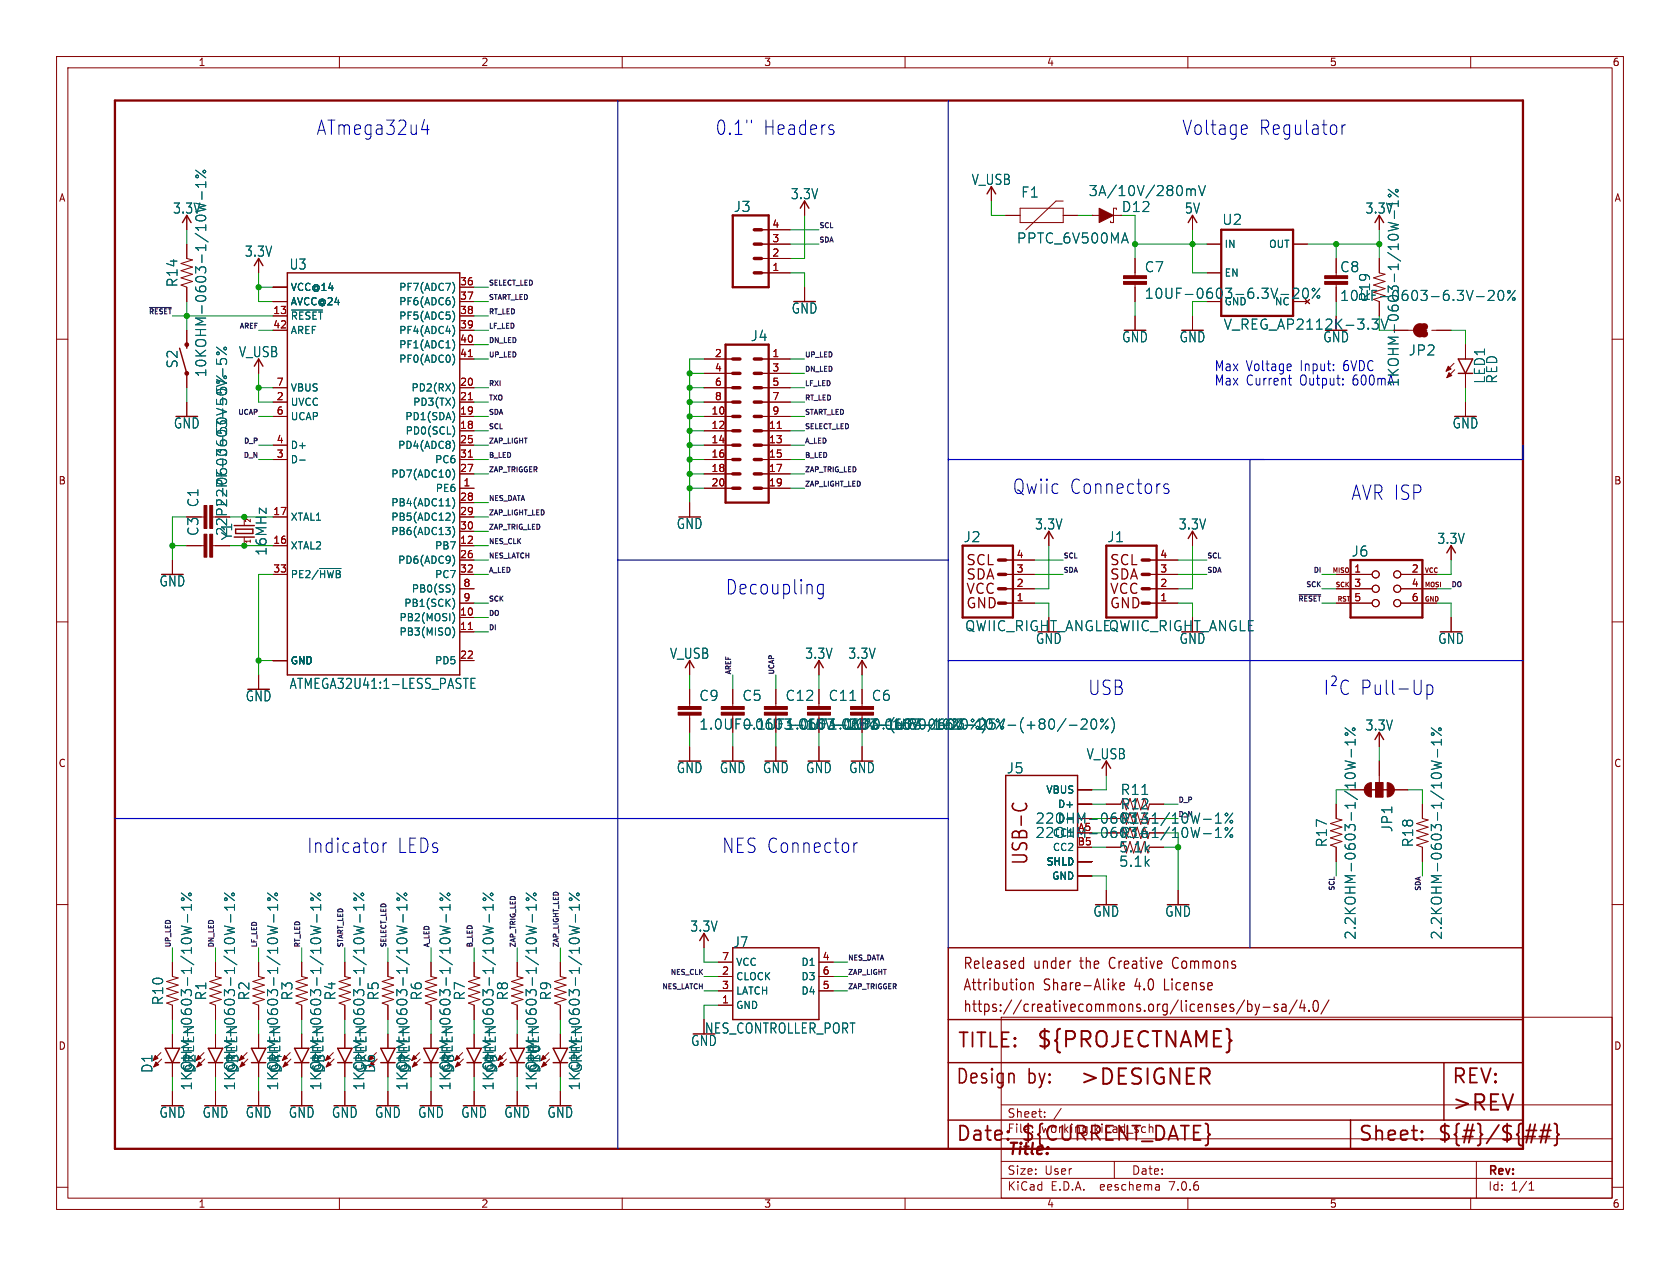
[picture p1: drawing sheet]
<svg xmlns="http://www.w3.org/2000/svg" width="297mm" height="224mm" viewBox="0 0 297 224" stroke-linecap="round" stroke-linejoin="round" font-family="sans-serif">
<defs><g id="words">
<g font-size="3.8" fill="#840000">
<text x="183.1" y="185.7">${PROJECTNAME}</text>
<text x="190.8" y="192.3">&gt;DESIGNER</text>
<text x="256.5" y="196.9">&gt;REV</text>
</g>
<g font-size="3.5" fill="#0000c2">
<text x="55.9" y="24.1">ATmega32u4</text>
<text x="126.5" y="24.1">0.1&quot;</text>
<text x="134.9" y="24.1">Headers</text>
<text x="209" y="24.1">Voltage</text>
<text x="222.6" y="24.1">Regulator</text>
<text x="179" y="87.6">Qwiic</text>
<text x="189.1" y="87.6">Connectors</text>
<text x="238.8" y="88.7">AVR ISP</text>
<text x="128.3" y="105.4">Decoupling</text>
<text x="192.3" y="123.2">USB</text>
<text x="240.5" y="123.2">Pull-Up</text>
<text x="54.3" y="151.1">Indicator</text>
<text x="70.2" y="151.1">LEDs</text>
<text x="127.6" y="151.1">NES Connector</text>
</g>
<g font-size="3.5" fill="#840000">
<text x="182" y="153.2" transform="rotate(-90 182 153.2)">USB-C</text>
<text x="169.2" y="185.7">TITLE:</text>
<text x="168.9" y="192.1">Design</text>
<text x="181.6" y="192.1">by:</text>
<text x="256.5" y="192.1">REV:</text>
<text x="168.9" y="202.2">Date:</text>
<text x="180.3" y="202.2">${CURRENT_DATE}</text>
<text x="240" y="202.2">Sheet:</text>
<text x="254" y="202.2">${#}/${##}</text>
</g>
<text font-size="2.8" fill="#840000" x="178" y="204.8">Title:</text>
<g font-size="2.7" fill="#840000">
<text x="170.2" y="171.7">Released</text>
<text x="182.7" y="171.7">under</text>
<text x="191.1" y="171.7">the</text>
<text x="196.5" y="171.7">Creative</text>
<text x="208" y="171.7">Commons</text>
<text x="170.2" y="175.5">Attribution</text>
<text x="170.2" y="179.3">https://creativecommons.org/licenses/by-sa/4.0/</text>
<text x="184.5" y="175.5">Share-Alike</text>
<text x="200.8" y="175.5">4.0</text>
<text x="206.2" y="175.5">License</text>
</g>
<g font-size="2.5" fill="#006464">
<text x="139.7" y="35.5">3.3V</text>
<text x="171.7" y="32.9">V_USB</text>
<text x="180.4" y="35.2">F1</text>
<text x="192.4" y="34.9">3A/10V/280mV</text>
<text x="30.5" y="38">3.3V</text>
<text x="129.6" y="37.7">J3</text>
<text x="209.4" y="38">5V</text>
<text x="216" y="40">U2</text>
<text x="241.3" y="38">3.3V</text>
<text x="43.2" y="45.6">3.3V</text>
<text x="51.1" y="47.9">U3</text>
<text x="179.7" y="43.3">PPTC_6V500MA</text>
<text x="31.6" y="50.9" transform="rotate(-90 31.6 50.9)">R14</text>
<text x="202.3" y="48.4">C7</text>
<text x="242.4" y="53.4" transform="rotate(-90 242.4 53.4)">R19</text>
<text x="139.9" y="55.7">GND</text>
<text x="216.3" y="58.5">V_REG_AP2112K-3.3V</text>
<text x="31.6" y="65.2" transform="rotate(-90 31.6 65.2)">S2</text>
<text x="42.2" y="63.4">V_USB</text>
<text x="132.6" y="60.6">J4</text>
<text x="198.3" y="60.8">GND</text>
<text x="208.4" y="60.8">GND</text>
<text x="233.8" y="60.8">GND</text>
<text x="249" y="63.1">JP2</text>
<text x="36.7" y="66.8" transform="rotate(-90 36.7 66.8)">10KOHM-0603-1/10W-1%</text>
<text x="239.3" y="68.3">600mA</text>
<text x="247.5" y="68.5" transform="rotate(-90 247.5 68.5)">1KOHM-0603-1/10W-1%</text>
<text x="262.7" y="68" transform="rotate(-90 262.7 68)">LED1</text>
<text x="264.9" y="68" transform="rotate(-90 264.9 68)">RED</text>
<text x="30.6" y="76">GND</text>
<text x="256.7" y="76">GND</text>
<text x="35.3" y="89.8" transform="rotate(-90 35.3 89.8)">C1</text>
<text x="41.3" y="95.6" transform="rotate(-90 41.3 95.6)">Y1</text>
<text x="119.5" y="93.8">GND</text>
<text x="182.9" y="93.9">3.3V</text>
<text x="208.3" y="93.9">3.3V</text>
<text x="47.3" y="98.4" transform="rotate(-90 47.3 98.4)">16MHz</text>
<text x="170.3" y="96.1">J2</text>
<text x="195.7" y="96.1">J1</text>
<text x="238.9" y="98.7">J6</text>
<text x="254" y="96.4">3.3V</text>
<text x="28.1" y="103.9">GND</text>
<text x="170.5" y="111.9">QWIIC_RIGHT_ANGLEQWIIC_RIGHT_ANGLE</text>
<text x="118.4" y="116.7">V_USB</text>
<text x="142.3" y="116.7">3.3V</text>
<text x="149.9" y="116.7">3.3V</text>
<text x="183" y="114.1">GND</text>
<text x="208.4" y="114.1">GND</text>
<text x="254.2" y="114.1">GND</text>
<text x="43.3" y="124.3">GND</text>
<text x="51.1" y="122.1">ATMEGA32U41:1-LESS_PASTE</text>
<text x="123.5" y="124.2">C9</text>
<text x="131.2" y="124.2">C5</text>
<text x="138.8" y="124.2">C12</text>
<text x="146.4" y="124.2">C11</text>
<text x="154" y="124.2">C6</text>
<text x="154" y="129.3">0.1UF-0603-25V-(+80/-20%)</text>
<text x="241.3" y="129.4">3.3V</text>
<text x="119.5" y="137">GND</text>
<text x="127.2" y="137">GND</text>
<text x="134.8" y="137">GND</text>
<text x="142.4" y="137">GND</text>
<text x="150" y="137">GND</text>
<text x="177.9" y="137">J5</text>
<text x="192" y="134.5">V_USB</text>
<text x="198" y="143.4">R12</text>
<text x="198" y="140.8">R11</text>
<text x="183" y="148.4">22OHM-0603-1/10W-1%</text>
<text x="183" y="145.9">22OHM-0603-1/10W-1%</text>
<text x="198" y="148.4">R16</text>
<text x="198" y="145.9">R13</text>
<text x="234.8" y="150" transform="rotate(-90 234.8 150)">R17</text>
<text x="246.4" y="147.3" transform="rotate(-90 246.4 147.3)">JP1</text>
<text x="250" y="150" transform="rotate(-90 250 150)">R18</text>
<text x="197.8" y="153.5">5.1k</text>
<text x="197.8" y="151">5.1k</text>
<text x="121.9" y="165">3.3V</text>
<text x="129.6" y="167.8">J7</text>
<text x="193.2" y="162.4">GND</text>
<text x="205.9" y="162.4">GND</text>
<text x="239.9" y="166.3" transform="rotate(-90 239.9 166.3)">2.2KOHM-0603-1/10W-1%</text>
<text x="255.1" y="166.3" transform="rotate(-90 255.1 166.3)">2.2KOHM-0603-1/10W-1%</text>
<text x="29.1" y="177.9" transform="rotate(-90 29.1 177.9)">R10</text>
<text x="36.7" y="177" transform="rotate(-90 36.7 177)">R1</text>
<text x="44.3" y="177" transform="rotate(-90 44.3 177)">R2</text>
<text x="51.9" y="177" transform="rotate(-90 51.9 177)">R3</text>
<text x="59.5" y="177" transform="rotate(-90 59.5 177)">R4</text>
<text x="67.2" y="177" transform="rotate(-90 67.2 177)">R5</text>
<text x="74.8" y="177" transform="rotate(-90 74.8 177)">R6</text>
<text x="82.4" y="177" transform="rotate(-90 82.4 177)">R7</text>
<text x="90" y="177" transform="rotate(-90 90 177)">R8</text>
<text x="97.6" y="177" transform="rotate(-90 97.6 177)">R9</text>
<text x="122.1" y="185.2">GND</text>
<text x="124.5" y="183">NES_CONTROLLER_PORT</text>
<text x="27.2" y="189.9" transform="rotate(-90 27.2 189.9)">D1</text>
<text x="34.5" y="189.9" transform="rotate(-90 34.5 189.9)">GREEN</text>
<text x="34.8" y="189.9" transform="rotate(-90 34.8 189.9)">D2</text>
<text x="42.1" y="189.9" transform="rotate(-90 42.1 189.9)">GREEN</text>
<text x="42.4" y="189.9" transform="rotate(-90 42.4 189.9)">D3</text>
<text x="49.8" y="189.9" transform="rotate(-90 49.8 189.9)">GREEN</text>
<text x="50" y="189.9" transform="rotate(-90 50 189.9)">D4</text>
<text x="57.4" y="189.9" transform="rotate(-90 57.4 189.9)">GREEN</text>
<text x="57.6" y="189.9" transform="rotate(-90 57.6 189.9)">D5</text>
<text x="65" y="189.9" transform="rotate(-90 65 189.9)">GREEN</text>
<text x="66.5" y="189.9" transform="rotate(-90 66.5 189.9)">D6</text>
<text x="72.6" y="189.9" transform="rotate(-90 72.6 189.9)">GREEN</text>
<text x="72.9" y="189.9" transform="rotate(-90 72.9 189.9)">D7</text>
<text x="80.2" y="189.9" transform="rotate(-90 80.2 189.9)">GREEN</text>
<text x="80.5" y="189.9" transform="rotate(-90 80.5 189.9)">D8</text>
<text x="87.9" y="189.9" transform="rotate(-90 87.9 189.9)">GREEN</text>
<text x="88.1" y="189.9" transform="rotate(-90 88.1 189.9)">D9</text>
<text x="95.5" y="189.9" transform="rotate(-90 95.5 189.9)">GREEN</text>
<text x="95.7" y="189.9" transform="rotate(-90 95.7 189.9)">D10</text>
<text x="103.1" y="189.9" transform="rotate(-90 103.1 189.9)">GREEN</text>
<text x="28.1" y="197.9">GND</text>
<text x="34.1" y="193" transform="rotate(-90 34.1 193)">1KOHM-0603-1/10W-1%</text>
<text x="35.7" y="197.9">GND</text>
<text x="41.8" y="193" transform="rotate(-90 41.8 193)">1KOHM-0603-1/10W-1%</text>
<text x="43.3" y="197.9">GND</text>
<text x="49.4" y="193" transform="rotate(-90 49.4 193)">1KOHM-0603-1/10W-1%</text>
<text x="51" y="197.9">GND</text>
<text x="57" y="193" transform="rotate(-90 57 193)">1KOHM-0603-1/10W-1%</text>
<text x="58.6" y="197.9">GND</text>
<text x="64.6" y="193" transform="rotate(-90 64.6 193)">1KOHM-0603-1/10W-1%</text>
<text x="66.2" y="197.9">GND</text>
<text x="72.2" y="193" transform="rotate(-90 72.2 193)">1KOHM-0603-1/10W-1%</text>
<text x="73.8" y="197.9">GND</text>
<text x="79.9" y="193" transform="rotate(-90 79.9 193)">1KOHM-0603-1/10W-1%</text>
<text x="81.4" y="197.9">GND</text>
<text x="87.5" y="193" transform="rotate(-90 87.5 193)">1KOHM-0603-1/10W-1%</text>
<text x="89.1" y="197.9">GND</text>
<text x="95.1" y="193" transform="rotate(-90 95.1 193)">1KOHM-0603-1/10W-1%</text>
<text x="96.7" y="197.9">GND</text>
<text x="102.7" y="193" transform="rotate(-90 102.7 193)">1KOHM-0603-1/10W-1%</text>
</g>
<g font-size="2.5" fill="#840000">
<text x="198.2" y="37.7">D12</text>
<text x="202.3" y="53.1">10UF-0603-6.3V-20%</text>
<text x="236.8" y="48.4">C8</text>
<text x="236.8" y="53.4">10UF-0603-6.3V-20%</text>
<text x="35.3" y="94.9" transform="rotate(-90 35.3 94.9)">C3</text>
<text x="40.4" y="94.9" transform="rotate(-90 40.4 94.9)">22PF-0603-50V-5%</text>
<text x="170.7" y="100.3">SCL</text>
<text x="196.1" y="100.3">SCL</text>
<text x="170.7" y="107.9">GND</text>
<text x="170.7" y="102.8">SDA</text>
<text x="170.7" y="105.4">VCC</text>
<text x="196.1" y="107.9">GND</text>
<text x="196.1" y="102.8">SDA</text>
<text x="196.1" y="105.4">VCC</text>
<text x="123.5" y="129.3">1.0UF-0603-16V-10%</text>
<text x="146.4" y="129.3">1.0UF-0603-16V-10%</text>
</g>
<g font-size="2.5" fill="#0000c2">
<text x="214.6" y="65.8">Max Voltage</text>
<text x="229.9" y="65.8">Input:</text>
<text x="237.6" y="65.8">6VDC</text>
<text x="214.6" y="68.3">Max Current</text>
<text x="229.8" y="68.3">Output:</text>
</g>
<g font-size="2.1" fill="#840000">
<text x="178" y="197.9">Sheet:</text>
<text x="178" y="200.6">File:</text>
<text x="184.1" y="200.6">working.kicad_sch</text>
<text x="178" y="208">Size:</text>
<text x="184.7" y="208">User</text>
<text x="200" y="208">Date:</text>
<text x="263" y="208.2">Rev:</text>
<text x="178" y="210.8">KiCad</text>
<text x="185.7" y="210.8">E.D.A.</text>
<text x="194.6" y="210.8">eeschema</text>
<text x="207" y="210.8">7.0.6</text>
<text x="263" y="210.8">Id:</text>
<text x="267.1" y="210.8">1/1</text>
</g>
<g font-size="1.8" fill="#840000">
<text x="35" y="11.9">1</text>
<text x="85" y="11.9">2</text>
<text x="135" y="11.9">3</text>
<text x="185" y="11.9">4</text>
<text x="235" y="11.9">5</text>
<text x="285" y="11.9">6</text>
<text x="10.3" y="35.9">A</text>
<text x="285.3" y="35.9">A</text>
<text x="10.3" y="85.9">B</text>
<text x="285.3" y="85.9">B</text>
<text x="10.3" y="135.9">C</text>
<text x="285.3" y="135.9">C</text>
<text x="10.3" y="185.9">D</text>
<text x="285.3" y="185.9">D</text>
<text x="35" y="213.8">1</text>
<text x="85" y="213.8">2</text>
<text x="135" y="213.8">3</text>
<text x="185" y="213.8">4</text>
<text x="235" y="213.8">5</text>
<text x="285" y="213.8">6</text>
</g>
<g font-size="1.8" fill="#a90000">
<text x="136.5" y="40.4">4</text>
<text x="136.5" y="45.5">2</text>
<text x="136.5" y="42.9">3</text>
<text x="81.2" y="50.5">36</text>
<text x="81.2" y="53.1">37</text>
<text x="136.5" y="48">1</text>
<text x="48.2" y="55.6">13</text>
<text x="48.2" y="58.2">42</text>
<text x="81.2" y="55.6">38</text>
<text x="81.2" y="58.2">39</text>
<text x="81.2" y="60.7">40</text>
<text x="81.2" y="63.2">41</text>
<text x="126.3" y="63.2">2</text>
<text x="126.3" y="65.8">4</text>
<text x="136.5" y="63.2">1</text>
<text x="136.5" y="65.8">3</text>
<text x="48.8" y="70.9">2</text>
<text x="48.8" y="68.3">7</text>
<text x="81.2" y="68.3">20</text>
<text x="81.2" y="70.9">21</text>
<text x="126.3" y="68.3">6</text>
<text x="126.3" y="70.9">8</text>
<text x="136.5" y="68.3">5</text>
<text x="136.5" y="70.9">7</text>
<text x="48.8" y="73.4">6</text>
<text x="81.2" y="75.9">18</text>
<text x="81.2" y="73.4">19</text>
<text x="125.7" y="73.4">10</text>
<text x="125.7" y="75.9">12</text>
<text x="135.8" y="75.9">11</text>
<text x="136.5" y="73.4">9</text>
<text x="48.8" y="81">3</text>
<text x="48.8" y="78.5">4</text>
<text x="81.2" y="78.5">25</text>
<text x="81.2" y="83.6">27</text>
<text x="81.2" y="81">31</text>
<text x="125.7" y="78.5">14</text>
<text x="125.7" y="81">16</text>
<text x="125.7" y="83.6">18</text>
<text x="135.8" y="78.5">13</text>
<text x="135.8" y="81">15</text>
<text x="135.8" y="83.6">17</text>
<text x="81.2" y="88.6">28</text>
<text x="81.8" y="86.1">1</text>
<text x="125.7" y="86.1">20</text>
<text x="135.8" y="86.1">19</text>
<text x="48.2" y="91.2">17</text>
<text x="81.2" y="91.2">29</text>
<text x="81.2" y="93.7">30</text>
<text x="48.2" y="96.3">16</text>
<text x="48.2" y="101.3">33</text>
<text x="81.2" y="96.3">12</text>
<text x="81.2" y="98.8">26</text>
<text x="81.2" y="101.3">32</text>
<text x="179.6" y="101.3">3</text>
<text x="179.6" y="98.8">4</text>
<text x="205" y="101.3">3</text>
<text x="205" y="98.8">4</text>
<text x="239.3" y="101.3">1</text>
<text x="249.5" y="101.3">2</text>
<text x="81.8" y="103.9">8</text>
<text x="81.8" y="106.4">9</text>
<text x="179.6" y="106.4">1</text>
<text x="179.6" y="103.9">2</text>
<text x="205" y="106.4">1</text>
<text x="205" y="103.9">2</text>
<text x="239.3" y="103.9">3</text>
<text x="239.3" y="106.4">5</text>
<text x="249.5" y="103.9">4</text>
<text x="249.5" y="106.4">6</text>
<text x="81.2" y="109">10</text>
<text x="81.2" y="111.5">11</text>
<text x="81.2" y="116.6">22</text>
<text x="190.4" y="149.6">B5</text>
<text x="190.5" y="147.1">A5</text>
<text x="127.6" y="172.5">2</text>
<text x="127.6" y="169.9">7</text>
<text x="145.3" y="169.9">4</text>
<text x="145.3" y="172.5">6</text>
<text x="127.6" y="177.5">1</text>
<text x="127.6" y="175">3</text>
<text x="145.3" y="175">5</text>
</g>
<g font-size="1.8" fill="#006464">
<text x="216.4" y="44">IN</text>
<text x="224.3" y="44">OUT</text>
<text x="51.3" y="51.7">VCC@14</text>
<text x="70.5" y="51.7">PF7(ADC7)</text>
<text x="216.4" y="49.1">EN</text>
<text x="51.3" y="56.7">~{RESET}</text>
<text x="51.3" y="54.2">AVCC@24</text>
<text x="51.3" y="59.3">AREF</text>
<text x="70.5" y="54.2">PF6(ADC6)</text>
<text x="70.5" y="56.7">PF5(ADC5)</text>
<text x="70.5" y="59.3">PF4(ADC4)</text>
<text x="216.4" y="54.2">GND</text>
<text x="225.3" y="54.2">NC</text>
<text x="70.5" y="61.8">PF1(ADC1)</text>
<text x="70.5" y="64.4">PF0(ADC0)</text>
<text x="51.3" y="72">UVCC</text>
<text x="51.3" y="69.4">VBUS</text>
<text x="72.6" y="69.4">PD2(RX)</text>
<text x="72.9" y="72">PD3(TX)</text>
<text x="51.3" y="74.5">UCAP</text>
<text x="71.6" y="74.5">PD1(SDA)</text>
<text x="71.6" y="77.1">PD0(SCL)</text>
<text x="51.3" y="82.1">D-</text>
<text x="51.3" y="79.6">D+</text>
<text x="70.3" y="79.6">PD4(ADC8)</text>
<text x="76.8" y="82.1">PC6</text>
<text x="69.1" y="84.7">PD7(ADC10)</text>
<text x="69.1" y="89.8">PB4(ADC11)</text>
<text x="76.9" y="87.2">PE6</text>
<text x="51.3" y="92.3">XTAL1</text>
<text x="69.1" y="92.3">PB5(ADC12)</text>
<text x="69.1" y="94.8">PB6(ADC13)</text>
<text x="51.3" y="97.4">XTAL2</text>
<text x="70.3" y="99.9">PD6(ADC9)</text>
<text x="76.8" y="97.4">PB7</text>
<text x="51.3" y="102.5">PE2/~{HWB}</text>
<text x="71.4" y="107.5">PB1(SCK)</text>
<text x="72.7" y="105">PB0(SS)</text>
<text x="76.8" y="102.5">PC7</text>
<text x="70.5" y="110.1">PB2(MOSI)</text>
<text x="70.5" y="112.6">PB3(MISO)</text>
<text x="51.3" y="117.7">GND</text>
<text x="76.8" y="117.7">PD5</text>
<text x="184.9" y="140.6">VBUS</text>
<text x="186.9" y="143.1">D+</text>
<text x="186" y="148.2">CC1</text>
<text x="186.9" y="145.6">D-</text>
<text x="185" y="153.3">SHLD</text>
<text x="185.9" y="155.8">GND</text>
<text x="186" y="150.7">CC2</text>
<text x="130" y="173.6">CLOCK</text>
<text x="130" y="171">VCC</text>
<text x="141.6" y="171">D1</text>
<text x="141.6" y="173.6">D3</text>
<text x="130" y="178.7">GND</text>
<text x="130" y="176.1">LATCH</text>
<text x="141.6" y="176.1">D4</text>
</g>
<g font-size="1.2" fill="#0f0f0f">
<text x="144.8" y="40.4">SCL</text>
<text x="144.8" y="42.9">SDA</text>
<text x="86.4" y="53.1">START_LED</text>
<text x="86.4" y="50.6">SELECT_LED</text>
<text x="26.2" y="55.6">~{RESET}</text>
<text x="42.2" y="58.2">AREF</text>
<text x="86.4" y="58.2">LF_LED</text>
<text x="86.4" y="55.6">RT_LED</text>
<text x="86.4" y="63.3">UP_LED</text>
<text x="86.4" y="60.7">DN_LED</text>
<text x="142.2" y="63.3">UP_LED</text>
<text x="142.2" y="65.8">DN_LED</text>
<text x="86.4" y="68.3">RXI</text>
<text x="86.4" y="70.9">TXO</text>
<text x="142.2" y="70.9">RT_LED</text>
<text x="142.2" y="68.3">LF_LED</text>
<text x="42" y="73.4">UCAP</text>
<text x="86.4" y="76">SCL</text>
<text x="86.4" y="73.4">SDA</text>
<text x="142.2" y="73.4">START_LED</text>
<text x="142.2" y="76">SELECT_LED</text>
<text x="42.9" y="81">D_N</text>
<text x="43" y="78.5">D_P</text>
<text x="86.4" y="81">B_LED</text>
<text x="86.4" y="78.5">ZAP_LIGHT</text>
<text x="86.4" y="83.6">ZAP_TRIGGER</text>
<text x="142.2" y="78.5">A_LED</text>
<text x="142.2" y="81">B_LED</text>
<text x="142.2" y="83.6">ZAP_TRIG_LED</text>
<text x="86.4" y="88.7">NES_DATA</text>
<text x="142.2" y="86.1">ZAP_LIGHT_LED</text>
<text x="86.4" y="91.2">ZAP_LIGHT_LED</text>
<text x="86.4" y="93.7">ZAP_TRIG_LED</text>
<text x="86.4" y="101.4">A_LED</text>
<text x="86.4" y="98.8">NES_LATCH</text>
<text x="86.4" y="96.3">NES_CLK</text>
<text x="188" y="101.4">SDA</text>
<text x="188" y="98.8">SCL</text>
<text x="213.4" y="98.8">SCL</text>
<text x="213.4" y="101.4">SDA</text>
<text x="232.1" y="101.4">DI</text>
<text x="86.4" y="106.4">SCK</text>
<text x="229.4" y="106.4">~{RESET}</text>
<text x="230.8" y="103.9">SCK</text>
<text x="256.5" y="103.9">DO</text>
<text x="86.4" y="111.5">DI</text>
<text x="86.4" y="109">DO</text>
<text x="129.3" y="119.4" transform="rotate(-90 129.3 119.4)">AREF</text>
<text x="136.9" y="119.4" transform="rotate(-90 136.9 119.4)">UCAP</text>
<text x="208.3" y="142">D_P</text>
<text x="236" y="157.7" transform="rotate(-90 236 157.7)">SCL</text>
<text x="251.2" y="157.7" transform="rotate(-90 251.2 157.7)">SDA</text>
<text x="30.2" y="167.6" transform="rotate(-90 30.2 167.6)">UP_LED</text>
<text x="37.9" y="167.6" transform="rotate(-90 37.9 167.6)">DN_LED</text>
<text x="45.5" y="167.6" transform="rotate(-90 45.5 167.6)">LF_LED</text>
<text x="53.1" y="167.6" transform="rotate(-90 53.1 167.6)">RT_LED</text>
<text x="60.7" y="167.6" transform="rotate(-90 60.7 167.6)">START_LED</text>
<text x="68.3" y="167.6" transform="rotate(-90 68.3 167.6)">SELECT_LED</text>
<text x="76" y="167.6" transform="rotate(-90 76 167.6)">A_LED</text>
<text x="83.6" y="167.6" transform="rotate(-90 83.6 167.6)">B_LED</text>
<text x="91.2" y="167.6" transform="rotate(-90 91.2 167.6)">ZAP_TRIG_LED</text>
<text x="98.8" y="167.6" transform="rotate(-90 98.8 167.6)">ZAP_LIGHT_LED</text>
<text x="118.4" y="172.5">NES_CLK</text>
<text x="149.9" y="172.5">ZAP_LIGHT</text>
<text x="149.9" y="169.9">NES_DATA</text>
<text x="116.9" y="175">NES_LATCH</text>
<text x="149.9" y="175">ZAP_TRIGGER</text>
</g>
<g font-size="1.2" fill="#840000">
<text x="44.5" y="92.5" transform="rotate(-90 44.5 92.5)">2</text>
<text x="44.5" y="96.2" transform="rotate(-90 44.5 96.2)">1</text>
</g>
<text font-size="1.2" fill="#006464" x="208.3" y="144.5">D_N</text>
<g font-size="1.1" fill="#840000">
<text x="235.5" y="101.5">MISO</text>
<text x="251.8" y="101.5">VCC</text>
<text x="236" y="104.1">SCK</text>
<text x="236.3" y="106.6">RST</text>
<text x="251.8" y="106.6">GND</text>
<text x="251.8" y="104.1">MOSI</text>
</g>
</g></defs>
<g fill="none" stroke="#840000" stroke-width=".18">
<path d="M10 10h277v203.9h-277zM12 12h273v199.9h-273zM60 10v2M110 10v2M160 10v2M210 10v2M260 10v2M33 38.1v2.5M142.2 35.6v2.5M175.3 33v2.6M177.8 38.1h2.5M180.3 36.8h7.7v2.6h-7.7z"/>
<path d="M188 35.6h-1.3l-5.3 5M188 38.1h2.5M193 38.1h.1M193 38.1h1.3M196.8 38.1h1.3M197.4 37.1v-.3h-.6v2.6h-.5v-.3M210.8 38.1v2.5M243.8 38.1v2.5M10 60h2M33 43.2v2.5l1 .3-2 .6 2 .6-2 .7 2 .6-2 .6 2 .7-2 .6 1 .4v2.5M33 58.4v2.6M45.7 45.7v2.6"/>
<path d="M48.3 55.9h2.5M48.3 50.8h2.5M48.3 53.3h2.5M48.3 58.4h2.5M81.3 55.9h2.5M81.3 50.8h2.5M81.3 53.3h2.5M81.3 58.4h2.5M134.6 48.3h5.1M134.6 45.7h5.1M134.6 43.2h5.1M134.6 40.6h5.1"/>
<path d="M142.2 50.8v2.5M200.7 45.7v3.1M200.7 50.3v3M200.7 55.9v2.5M210.8 55.9v2.5M213.4 48.3h2.5M213.4 43.2h2.5M228.6 43.2h2.5M228.6 53.3h2.5M230.8 53l.7 .7M231.5 53l-.7 .7M236.2 50.3v.5"/>
<path d="M243.8 45.7v2.6l1.1 .2-2.1 .6 2.1 .7-2.1 .6 2.1 .7M243.8 53.3v2.6M246.4 58.4h3.4M253.1 58.4h3.4M285 60h2M33 66v2.6M33 71.1v2.6M45.7 63.5v2.5M48.3 73.7h2.5M48.3 71.1h2.5M48.3 68.6h2.5M48.3 78.7h2.5"/>
<path d="M81.3 76.2h2.5M81.3 73.7h2.5M81.3 71.1h2.5M81.3 68.6h2.5M81.3 78.7h2.5M81.3 61h2.5M81.3 63.5h2.5M124.5 76.2h5M124.5 73.7h5M124.5 71.1h5M124.5 68.6h5M124.5 78.7h5"/>
<path d="M124.5 63.5h5M124.5 66h5M134.6 76.2h5.1M134.6 73.7h5.1M134.6 71.1h5.1M134.6 68.6h5.1M134.6 78.7h5.1M134.6 63.5h5.1M134.6 66h5.1M257 64.3l-1.3 1.4M257.2 65.4l-1.4 1.4M259.1 61v2.5"/>
<path d="M259.1 66v2.6M259.1 71.1v2.6M30.5 99.1v2.5M33 96.5h3.1M37.6 96.5h3M37.6 91.4h.5M43.2 96.5h.1M43.2 91.4h.1M43.2 91.4v1.6M43.2 95v1.5M48.3 96.5h2.5M48.3 91.4h2.5"/>
<path d="M48.3 81.3h2.5M81.3 86.4h2.5M81.3 96.5h2.5M81.3 91.4h2.5M81.3 99.1h2.5M81.3 83.8h2.5M81.3 88.9h2.5M81.3 81.3h2.5M81.3 94h2.5M121.9 88.9v2.5M124.5 86.4h5M124.5 83.8h5"/>
<path d="M124.5 81.3h5M134.6 86.4h5.1M134.6 83.8h5.1M134.6 81.3h5.1M177.8 99.1h5.1M185.4 94v2.5M203.2 99.1h5.1M210.8 94v2.5M256.5 96.5v2.6M10 110h2M45.7 119.4v2.5M48.3 116.8h2.5"/>
<path d="M48.3 101.6h2.5M81.3 109.2h2.5M81.3 111.8h2.5M81.3 116.8h2.5M81.3 101.6h2.5M81.3 104.1h2.5M81.3 106.7h2.5M121.9 116.8v2.6M144.8 116.8v2.6M152.4 116.8v2.6M177.8 101.6h5.1M177.8 104.1h5.1"/>
<path d="M177.8 106.7h5.1M203.2 101.6h5.1M203.2 104.1h5.1M203.2 106.7h5.1M236.2 101.6h6.4M236.2 104.1h6.4M236.2 106.7h6.4M247.6 101.6h6.4M247.6 104.1h6.4M247.6 106.7h6.4M256.5 109.2v2.6M285 110h2"/>
<path d="M121.9 121.9v3.1M121.9 126.5v3M121.9 132.1v2.5M129.5 121.9v3.1M129.5 126.5v.5M129.5 132.1v2.5M137.2 121.9v3.1M137.2 126.5v.5M137.2 132.1v2.5M144.8 121.9v3.1M144.8 126.5v.5M144.8 132.1v2.5"/>
<path d="M152.4 121.9v3.1M152.4 126.5v.5M152.4 132.1v2.5M190.5 139.7h2.5M195.6 134.6v2.6M238.8 139.7h2.5M243.2 138.4h1.3v2.6h-1.3zM243.8 129.5v2.6M243.8 134.6v3.8M246.4 139.7h2.5M10 160h2M190.5 142.2h2.5"/>
<path d="M190.5 154.9h2.5M190.5 152.4h2.5M195.6 157.5v2.5M195.6 149.9h2.5M195.6 142.2h2.5M203.2 149.9h2.5M203.2 142.2h2.5M208.3 157.5v2.5M236.2 142.2v2.6l1 .2-2 .7 2 .6-2 .6 2 .7-2 .6 2 .6-2 .7 1 .4v2.5M251.5 142.2v2.6l1 .2-2.1 .7 2.1 .6-2.1 .6 2.1 .7-2.1 .6 2.1 .6-2.1 .7 1.1 .4v2.5M285 160h2M30.5 170.2v2.5l1 .3-2 .6 2 .6-2 .7 2 .6-2 .6 2 .7-2 .6 1 .4v2.5"/>
<path d="M38.1 170.2v2.5l1 .3-2 .6 2 .6-2 .7 2 .6-2 .6 2 .7-2 .6 1 .4v2.5M45.7 170.2v2.5l1 .3-2 .6 2 .6-2 .7 2 .6-2 .6 2 .7-2 .6 1 .4v2.5M53.3 170.2v2.5l1.1 .3-2.1 .6 2.1 .6-2.1 .7 2.1 .6-2.1 .6 2.1 .7-2.1 .6 1 .4v2.5M61 170.2v2.5l1 .3-2.1 .6 2.1 .6-2.1 .7 2.1 .6-2.1 .6 2.1 .7-2.1 .6 1.1 .4v2.5M68.6 170.2v2.5l1 .3-2 .6 2 .6-2 .7 2 .6-2 .6 2 .7-2 .6 1 .4v2.5M76.2 170.2v2.5l1 .3-2 .6 2 .6-2 .7 2 .6-2 .6 2 .7-2 .6 1 .4v2.5M83.8 170.2v2.5l1 .3-2 .6 2 .6-2 .7 2 .6-2 .6 2 .7-2 .6 1 .4v2.5M91.4 170.2v2.5l1.1 .3-2.1 .6 2.1 .6-2.1 .7 2.1 .6-2.1 .6 2.1 .7-2.1 .6 1 .4v2.5M99.1 170.2v2.5l1 .3-2.1 .6 2.1 .6-2.1 .7 2.1 .6-2.1 .6 2.1 .7-2.1 .6 1.1 .4v2.5M124.5 165.1v2.5M127 177.8h2.5M127 172.7h2.5"/>
<path d="M127 175.3h2.5M127 170.2h2.5M144.8 172.7h2.5M144.8 175.3h2.5M144.8 170.2h2.5M177 179.9h108v32h-108zM28.4 186.2l-1.3 1.4M28.6 187.3l-1.4 1.4M30.5 182.9v2.5M30.5 188v2.5M30.5 193v2.6M36.1 186.2l-1.4 1.4"/>
<path d="M36.2 187.3l-1.4 1.4M38.1 182.9v2.5M38.1 188v2.5M38.1 193v2.6M43.7 186.2l-1.4 1.4M43.8 187.3l-1.4 1.4M45.7 182.9v2.5M45.7 188v2.5M45.7 193v2.6M51.3 186.2l-1.4 1.4M51.4 187.3l-1.4 1.4M53.3 182.9v2.5"/>
<path d="M53.3 188v2.5M53.3 193v2.6M58.9 186.2l-1.4 1.4M59.1 187.3l-1.4 1.4M61 182.9v2.5M61 188v2.5M61 193v2.6M68.6 182.9v2.5M68.6 188v2.5M68.6 193v2.6M74.2 186.2l-1.4 1.4M74.3 187.3l-1.4 1.4"/>
<path d="M76.2 182.9v2.5M76.2 188v2.5M76.2 193v2.6M81.8 186.2l-1.4 1.4M81.9 187.3l-1.4 1.4M83.8 182.9v2.5M83.8 188v2.5M83.8 193v2.6M89.4 186.2l-1.4 1.4M89.5 187.3l-1.4 1.4M91.4 182.9v2.5M91.4 188v2.5"/>
<path d="M91.4 193v2.6M97 186.2l-1.4 1.4M97.2 187.3l-1.4 1.4M99.1 182.9v2.5M99.1 188v2.5M99.1 193v2.6M177 195.4h108M184.7 197.5v.1M184.7 196.7v.1M187.6 196l-1.3 2M10 210h2M60 211.9v2"/>
<path d="M110 211.9v2M160 211.9v2M177 208.4h108M177 205.4h108M177 201.4h108M197 205.4v3M204.9 209.6l.1 .9M205 210.4l-.2 .1M205 209.9h-.2M210 211.9v2M260 211.9v2M261 205.4v6.5"/>
<path d="M270.3 210.5h.9M270.3 209.4l.4-.4v1.5M285 210h2"/>
<circle cx="243.2" cy="104.1" r=".63"/>
<circle cx="243.2" cy="101.6" r=".63"/>
<circle cx="243.2" cy="106.7" r=".63"/>
<circle cx="247" cy="101.6" r=".63"/>
<circle cx="247" cy="104.1" r=".63"/>
<circle cx="247" cy="106.7" r=".63"/>
</g>
<g fill="none" stroke="#006464" stroke-width=".18">
<path d="M34.6 35.9l1.8 .5-1.3 .3 1.3 .3-1.8 .5M34.6 30.1l1.8 1.4M35.7 33.9v1.4M36.4 32.1v1M36.4 32.6h-1.8l.5 .5M209.8 33.6a.44 .44 0 0 1 .8 .1M210.6 33.7l.2-.3 .4 .1 .1 1.1M210.6 33.7v.9M211.9 32.8l.6 1.8 .6-1.8M245.4 39.3l1.8 .5-1.3 .3 1.3 .3M245.4 36h1.8M245.4 33.5l1.8 1.3"/>
<path d="M246.5 37.3v1.4M247.2 35.5v1M51.5 54.8h5.5M80.1 50a1.49 1.49 0 0 1 0 1.8M80.1 52.5a1.49 1.49 0 0 1 0 1.8M80.1 55.1a1.49 1.49 0 0 1 0 1.8M80.1 57.6a1.49 1.49 0 0 1 0 1.8M198.9 41.2l.6 1.8M226.5 52.1h1.3M228.6 51.2l.2-.2 .6 .1a.48 .48 0 0 1 .1 .6l-1 1.1h1.1M230.5 51.1l.4-.1a1.11 1.11 0 0 1 0 1.8h-.2a1.18 1.18 0 0 1-.2-1.7zM233.3 51l-1.3 1.8"/>
<path d="M242.6 56.4h1.1l-.6 .7a.48 .48 0 0 1 .6 .4v.4l-.2 .2-.7 .1M244.2 56.4l.6 1.8 .6-1.8M261 52.5h1.4M263.1 51.5l.3-.1h.6a.49 .49 0 0 1 .1 .7l-1.1 1h1.1M265.1 51.4h.3a1.11 1.11 0 0 1 0 1.7h-.2a1.18 1.18 0 0 1-.1-1.7zM267.9 51.4l-1.4 1.7M38.3 72.2l1.8 .6M38.3 63.5v.9h.8l-.1-.2v-.6l.3-.2 .6 .1 .2 .3v.4l-.2 .2M38.3 68.6v.8M38.3 70.6v.9l.8 .1-.1-.3v-.6l.3-.2 .6 .1 .2 .3v.4l-.2 .3M38.3 66.5l1.8 1.3M38.3 67.2l1.8 .5-1.8 .6"/>
<path d="M38.3 61.4l1.8 1.4M39 68.8v.5l.1 .2-.8-.1M39 68.8l.3-.3 .6 .1 .2 .2v.6a1.11 1.11 0 0 1-1.8 0M39 68.8h.4a.65 .65 0 0 1 .7 .5l-.2 .2M39 68.8a.65 .65 0 0 0-.7 .5M39.4 65.2v1.4M39.4 70.3v1.3M80.1 60.1a1.49 1.49 0 0 1 0 1.9M80.1 62.7a1.49 1.49 0 0 1 0 1.8M80.1 75.4a1.49 1.49 0 0 1 0 1.8M80.1 77.9a1.49 1.49 0 0 1 0 1.8M80.2 68l.2 .6-.2 .8"/>
<path d="M80.3 70.8v.8M80.3 73.3v.9M53 81.4h.9M80 82.9a1.46 1.46 0 0 1 0 2M80 88a1.46 1.46 0 0 1 0 2M80 90.6a1.46 1.46 0 0 1 0 1.9M80 93.1a1.46 1.46 0 0 1 0 1.9M80.1 98.2a1.49 1.49 0 0 1 0 1.9M56.5 100.6h3.8M80.1 108.4a1.49 1.49 0 0 1 0 1.8M80.1 103.3a1.49 1.49 0 0 1 0 1.8M80.1 105.9a1.47 1.47 0 0 1-.1 1.8"/>
<path d="M80.1 110.9a1.49 1.49 0 0 1 0 1.9M84 120h-.7v1.8h.7M83.3 120.8h.5M186.2 127.3l.1 .1a1.38 1.38 0 0 1-.1 1.5M188.5 127.1l-1.6 2.3M189 128.3h1.4M191.2 127.4l.2-.2 .6 .1a.48 .48 0 0 1 .1 .6l-1 1.1h1.1M193 127.4l.4-.2a1.11 1.11 0 0 1 0 1.8h-.1a1.08 1.08 0 0 1-.3-1.6zM195.9 127.2l-1.4 1.8M196.5 126.9a2.04 2.04 0 0 1 0 2.7M237.8 134.6l1.8 .4-1.3 .3 1.3 .4-1.8 .4M237.8 128.7l1.8 1.4"/>
<path d="M238.9 132.5v1.4M239.6 130.8v1M239.6 131.3h-1.8l.5 .5M253 134.6l1.8 .4-1.3 .3 1.3 .4-1.8 .4M253 128.7l1.8 1.4M254.1 132.5v1.4M254.8 131.3h-1.8l.5 .5M254.8 130.8v1M32.1 157.9l1.7 1.4M33.8 160v1M39.7 157.9l1.8 1.4M41.5 160v1"/>
<path d="M47.3 157.9l1.8 1.4M49.1 160v1M54.9 157.9l1.8 1.4M56.7 160v1M62.5 157.9l1.8 1.4M64.3 160v1M70.2 157.9l1.7 1.4M71.9 160v1M77.8 157.9l1.8 1.4M79.6 160v1M85.4 157.9l1.8 1.4M87.2 160v1"/>
<path d="M93 157.9l1.8 1.4M94.8 160v1M100.6 157.9l1.8 1.4M102.4 160v1M212.1 146.4l-.4 1.7-.4-1.2-.3 1.2M212.1 143.8l-.4 1.8-.4-1.3-.3 1.3M212.8 147.5h1.3M212.8 144.9h1.3M214.9 148.1h1M214.9 144.3l.5-.5v1.8M214.9 146.9l.5-.5v1.7M214.9 145.6h1"/>
<path d="M217.9 146.4l-1.3 1.7M217.9 143.8l-1.3 1.8M32.1 163.8l1.7 .4-1.2 .3 1.2 .4M33.2 161.8v1.3M33.8 160.5h-1.7l.5 .5M39.7 163.8l1.8 .4-1.3 .3 1.3 .4M40.8 161.8v1.3M41.5 160.5h-1.8l.5 .5M47.3 163.8l1.8 .4-1.3 .3 1.3 .4M48.4 161.8v1.3M49.1 160.5h-1.8l.5 .5M54.9 163.8l1.8 .4-1.3 .3 1.3 .4"/>
<path d="M56 161.8v1.3M56.7 160.5h-1.8l.5 .5M62.5 163.8l1.8 .4-1.3 .3 1.3 .4M63.6 161.8v1.3M64.3 160.5h-1.8l.5 .5M70.2 163.8l1.7 .4-1.2 .3 1.2 .4M71.3 161.8v1.3M71.9 160.5h-1.7l.5 .5M77.8 163.8l1.8 .4-1.3 .3 1.3 .4M78.9 161.8v1.3M79.6 160.5h-1.8l.5 .5M85.4 163.8l1.8 .4-1.3 .3 1.3 .4"/>
<path d="M86.5 161.8v1.3M87.2 160.5h-1.8l.5 .5M93 163.8l1.8 .4-1.3 .3 1.3 .4M94.1 161.8v1.3M94.8 160.5h-1.8l.5 .5M100.6 163.8l1.8 .4-1.3 .3 1.3 .4M101.7 161.8v1.3M102.4 160.5h-1.8l.5 .5"/>
<circle cx="34.9" cy="31.2" r=".25"/>
<circle cx="36.1" cy="30.3" r=".25"/>
<circle cx="245.7" cy="34.6" r=".25"/>
<circle cx="246.9" cy="33.7" r=".25"/>
<circle cx="232.2" cy="51.2" r=".25"/>
<circle cx="233.1" cy="52.5" r=".25"/>
<circle cx="266.8" cy="51.6" r=".25"/>
<circle cx="267.6" cy="52.9" r=".25"/>
<circle cx="38.5" cy="67.6" r=".25"/>
<circle cx="38.5" cy="62.5" r=".25"/>
<circle cx="39.8" cy="61.6" r=".25"/>
<circle cx="39.8" cy="66.7" r=".25"/>
<circle cx="194.8" cy="127.4" r=".25"/>
<circle cx="195.7" cy="128.7" r=".25"/>
<circle cx="238.1" cy="129.8" r=".25"/>
<circle cx="239.3" cy="129" r=".25"/>
<circle cx="253.3" cy="129.8" r=".25"/>
<circle cx="254.6" cy="129" r=".25"/>
<circle cx="32.3" cy="159" r=".25"/>
<circle cx="33.6" cy="158.2" r=".25"/>
<circle cx="39.9" cy="159" r=".25"/>
<circle cx="41.2" cy="158.2" r=".25"/>
<circle cx="47.6" cy="159" r=".25"/>
<circle cx="48.8" cy="158.2" r=".25"/>
<circle cx="55.2" cy="159" r=".25"/>
<circle cx="56.4" cy="158.2" r=".25"/>
<circle cx="62.8" cy="159" r=".25"/>
<circle cx="64.1" cy="158.2" r=".25"/>
<circle cx="70.4" cy="159" r=".25"/>
<circle cx="71.7" cy="158.2" r=".25"/>
<circle cx="78" cy="159" r=".25"/>
<circle cx="79.3" cy="158.2" r=".25"/>
<circle cx="85.7" cy="159" r=".25"/>
<circle cx="86.9" cy="158.2" r=".25"/>
<circle cx="93.3" cy="159" r=".25"/>
<circle cx="94.5" cy="158.2" r=".25"/>
<circle cx="100.9" cy="159" r=".25"/>
<circle cx="102.2" cy="158.2" r=".25"/>
<circle cx="216.8" cy="144.1" r=".25"/>
<circle cx="216.8" cy="146.6" r=".25"/>
<circle cx="217.7" cy="145.3" r=".25"/>
<circle cx="217.7" cy="147.9" r=".25"/>
</g>
<g fill="none" stroke="#840000" stroke-width=".25">
<path d="M32.3 39.4l.7-1.3 .8 1.3M141.5 36.8l.7-1.2 .8 1.2M174.5 34.3l.8-1.3 .7 1.3M210.1 39.4l.7-1.3 .8 1.3M243.1 39.4l.7-1.3 .8 1.3M45 47l.7-1.3 .8 1.3M50.8 48.3h30.5v71.1h-30.5zM250.4 58.4h1.8M31.7 61.6l1.3 4.4M33 61v.6M45 64.8l.7-1.3 .8 1.3M257.8 66h2.5"/>
<path d="M257.8 63.5h2.5l-1.2 2.5zM41.4 95h3.6M41.4 93h3.6M41.7 94.4h3M41.7 93.6h3M184.7 95.3l.7-1.3 .8 1.3M210.1 95.3l.7-1.3 .8 1.3M255.8 97.8l.7-1.3 .8 1.3M121.2 118.1l.7-1.3 .8 1.3M144 118.1l.8-1.3 .7 1.3M151.6 118.1l.8-1.3 .8 1.3M177.8 137.2h12.7v20.3h-12.7z"/>
<path d="M194.8 135.9l.8-1.3 .7 1.3M242.1 139.7h3.8M243.1 130.8l.7-1.3 .8 1.3M123.7 166.4l.8-1.3 .7 1.3M129.5 167.6h15.3v12.7h-15.3zM167.6 167.6h101.6v35.6h-101.6zM29.2 188h2.5M29.2 185.4h2.5l-1.2 2.6zM36.8 188h2.6M36.8 185.4h2.6l-1.3 2.6zM44.4 188h2.6M44.4 185.4h2.6l-1.3 2.6z"/>
<path d="M52.1 188h2.5M52.1 185.4h2.5l-1.3 2.6zM59.7 188h2.5M59.7 185.4h2.5l-1.2 2.6zM67.3 188h2.5M67.3 185.4h2.5l-1.2 2.6zM74.9 188h2.6M74.9 185.4h2.6l-1.3 2.6zM82.5 188h2.6M82.5 185.4h2.6l-1.3 2.6zM90.2 188h2.5M90.2 185.4h2.5l-1.3 2.6z"/>
<path d="M97.8 188h2.5M97.8 185.4h2.5l-1.2 2.6zM167.6 188h101.6M167.6 198.1h101.6M167.6 180.3h101.6M238.8 198.1v5.1M255.3 188v10.1"/>
</g>
<g fill="#840000" stroke="#840000" stroke-width=".18">
<path d="M27.6 187.8l.5 .5-.9 .4z"/>
<path d="M119.9 126h4.1v.5h-4.1z"/>
<path d="M119.9 125h4.1v.5h-4.1z"/>
<path d="M58 187.8l.5 .5-.8 .4z"/>
<path d="M37.1 94.5h.5v4.1h-.5z"/>
<path d="M36.1 94.5h.5v4.1h-.5z"/>
<path d="M37.1 89.4h.5v4.1h-.5z"/>
<path d="M36.1 89.4h.5v4.1h-.5z"/>
<path d="M73.3 187.8l.5 .5-.9 .4z"/>
<path d="M88.5 187.8l.5 .5-.9 .4z"/>
<path d="M96.1 187.8l.5 .5-.8 .4z"/>
<path d="M50.4 187.8l.5 .5-.9 .4z"/>
<path d="M42.8 187.8l.5 .5-.9 .4z"/>
<path d="M35.2 187.8l.5 .5-.9 .4z"/>
<path d="M80.9 187.8l.5 .5-.9 .4z"/>
<path d="M198.6 48.8h4.1v.5h-4.1z"/>
<path d="M198.6 49.8h4.1v.5h-4.1z"/>
<path d="M194.3 36.8l2.5 1.3-2.5 1.3z"/>
<path d="M241.6 138.8l.3-.3 .5-.1v2.6a1.27 1.27 0 0 1-1.1-.8 1.27 1.27 0 0 1 .3-1.4z"/>
<path d="M243.2 138.4h1.3v2.6h-1.3z"/>
<path d="M245.2 138.4a1.27 1.27 0 0 1 1.3 1.3h-1.3z"/>
<path d="M245.2 139.7h1.3a1.27 1.27 0 0 1-1.3 1.3z"/>
<path d="M234.2 48.8h4.1v.5h-4.1z"/>
<path d="M234.2 49.8h4.1v.5h-4.1z"/>
<path d="M142.7 126h4.1v.5h-4.1z"/>
<path d="M142.7 125h4.1v.5h-4.1z"/>
<path d="M127.5 126h4.1v.5h-4.1z"/>
<path d="M127.5 125h4.1v.5h-4.1z"/>
<path d="M135.1 126h4.1v.5h-4.1z"/>
<path d="M135.1 125h4.1v.5h-4.1z"/>
<path d="M150.4 126h4v.5h-4z"/>
<path d="M150.4 125h4v.5h-4z"/>
<path d="M256 64.8l.5 .5-.8 .4z"/>
<path d="M256.2 65.9l.5 .5-.9 .4z"/>
<circle cx="33" cy="66" r=".33"/>
<circle cx="33" cy="61" r=".33"/>
</g>
<g fill="none" stroke="#840000" stroke-width=".32">
<path d="M269.8 199.9h1.8M271.4 198.9l-.7 3.2M272.4 199.9h1.8M273.1 198.9l-.7 3.2M273.9 198.9l-.7 3.2M274.8 198.7l.3 .2 .2 .2v1.2l.3 .4-.3 .3v1.2l-.2 .3-.3 .1M178.2 201.4l.1 .1-.1 .1M251.4 201.4l.1 .1-.1 .1M251.4 201.4l-.1 .1 .1 .1M251.4 200.1v.2M251.4 201.4v.2M251.4 200.1l.1 .1-.1 .1"/>
<path d="M251.4 200.1l-.1 .1 .1 .1M269.6 201h1.8M272.1 201h1.8"/>
</g>
<g fill="none" stroke="#840000" stroke-width=".21">
<path d="M180.5 170l.4 .1M180.9 169.3v2M180.9 171.2l-.4 .1M181.2 174v.9M182 173.8v1.3M182 174a.4 .4 0 0 1 .6-.1l.1 1.2M196.9 174.4l.5 .7M197.4 173.8l-.7 .7M198 174.4l.8-.1-.1-.4-.5-.1-.2 .3 .1 .9 .1 .1 .5-.1M220 176.9l-1.4 2.5M220.6 177v1.9M220.6 177.7l.4-.1 .3 .4v.5l-.1 .3-.2 .1-.4-.1"/>
<path d="M221.9 177.6l.4 1.3M222.3 178.9l-.2 .5-.2 .1M222.7 177.6l-.4 1.3M223.3 178.2h1.2M225.9 177.7l-.4-.1a.34 .34 0 0 0-.3 .3 .34 .34 0 0 0 .3 .4h.2a.34 .34 0 0 1 .3 .3 .34 .34 0 0 1-.3 .3l-.4-.1M226.7 177.7l.1-.1 .5 .1 .1 1.2M227.4 178.1l-.6 .1a.4 .4 0 0 0-.2 .3 .4 .4 0 0 0 .2 .4l.6-.1M229.3 176.9l-1.4 2.5M230.2 176.9l-.4 1.4h1M230.6 177.6v1.3M231.4 178.7v.2M232.4 177.1a.37 .37 0 0 1 .4-.1 .37 .37 0 0 1 .2 .3l.1 .9a.71 .71 0 0 1-.4 .7h-.2a1.44 1.44 0 0 1-.1-1.8z"/>
<path d="M234.9 176.9l-1.4 2.5"/>
</g>
<path d="M20.3 17.8h248.9v185.4h-248.9zM129.5 38.1h6.4v12.7h-6.4zM215.9 40.6h12.7v15.3h-12.7zM128.3 61h7.6v27.9h-7.6zM170.2 96.5h8.9v12.7h-8.9zM195.6 96.5h8.9v12.7h-8.9zM238.8 99.1h12.7v10.1h-12.7z" fill="none" stroke="#840000" stroke-width=".41"/>
<g fill="none" stroke="#840000" stroke-width=".61">
<path d="M133.3 48.3h1.3M133.3 45.7h1.3M133.3 43.2h1.3M133.3 40.6h1.3M129.5 78.7h1.3M129.5 76.2h1.3M129.5 73.7h1.3M129.5 71.1h1.3M129.5 68.6h1.3M129.5 66h1.3M129.5 63.5h1.3M133.3 78.7h1.3"/>
<path d="M133.3 76.2h1.3M133.3 73.7h1.3M133.3 71.1h1.3M133.3 68.6h1.3M133.3 66h1.3M133.3 63.5h1.3M129.5 86.4h1.3M129.5 83.8h1.3M129.5 81.3h1.3M133.3 86.4h1.3M133.3 83.8h1.3M133.3 81.3h1.3"/>
<path d="M176.5 99.1h1.3M201.9 99.1h1.3M176.5 106.7h1.3M176.5 104.1h1.3M176.5 101.6h1.3M201.9 106.7h1.3M201.9 104.1h1.3M201.9 101.6h1.3"/>
</g>
<path d="M82.8 70.7h.7M82.8 63.1h.7M137.4 75.8h.7M82.8 80.9h.7M82.8 111.3h.7" fill="none" stroke="#a90000" stroke-width=".18"/>
<path d="M251.1 57.8a.63 .63 0 0 0-.7 .6 .63 .63 0 0 0 .7 .7M251.8 57.8a.64 .64 0 0 0-.6 .6 .64 .64 0 0 0 .6 .7" fill="none" stroke="#840000" stroke-width="1.3"/>
<path d="M179.2 142.1a.67 .67 0 0 0-.1 .9M181.3 142.1a.68 .68 0 0 1 .1 .9" fill="none" stroke="#840000" stroke-width=".27"/>
<path d="M26.4 54.4h3.9M229.6 105.2h3.9" fill="none" stroke="#0f0f0f" stroke-width=".18"/>
<g fill="none" stroke="#0000c2" stroke-width=".18">
<path d="M74.5 22.9h1.4M75.6 22.1v1.7M132.8 21.2v.5M147.3 23.1l.1 .2-.1 .4M220.2 22.1l.2 .1 .1 .5-1 .2M220.4 23.7l-.2 .1M237.2 22.1v1.7M237.9 22.1a.56 .56 0 0 0-.7 .5M227.8 66.9h.5M228 64.4l.2 .1 .1 .3-.8 .2M228 68l.3 .1M228.2 65.5l-.2 .1"/>
<path d="M237.4 67.9v.2M237.4 67v.2M206.6 85.7l-.6-.1a.44 .44 0 0 0-.3 .4 .44 .44 0 0 0 .3 .4h.4a.44 .44 0 0 1 .3 .5 .44 .44 0 0 1-.3 .4l-.7-.1M145.5 103.4v2a.57 .57 0 0 1-.9 .4M145.5 103.5l-.6-.1-.4 .4v.8l.2 .3 .2 .2 .6-.2M235.4 119.7l.5-.1a.55 .55 0 0 1 .2 .8l-.7 .9h.8M234.5 120.3v2.5M238.4 120.5a.7 .7 0 0 0-.7-.2 .7 .7 0 0 0-.5 .6 1.42 1.42 0 0 0 .6 1.9l.6-.2M252.3 121.3l.6-.2 .4 .5v.8l-.2 .3-.2 .1-.6-.1M252.3 121.1v2.6M67.7 149.1v1.7M68.4 149.1a.56 .56 0 0 0-.7 .5"/>
<path d="M151 149.1v1.7M151.6 149.1a.56 .56 0 0 0-.6 .5"/>
</g>
<path d="M109.2 17.8v185.4M167.6 17.8v149.8M109.2 99.1h58.4M167.6 81.3h101.6M221 81.3v86.3M167.6 116.8h101.6M20.3 144.8h147.3" fill="none" stroke="#0000c2" stroke-width=".2"/>
<path d="M269.2 78.7v2.6" fill="none" stroke="#0000c2" stroke-width=".25"/>
<g fill="none" stroke="#009600" stroke-width=".18">
<path d="M142.2 38.1v7.6h-2.5M175.3 35.6v2.5h2.5M190.5 38.1h2.5M200.7 38.1v7.6M30.5 55.9h17.8M33 40.6v2.6M33 53.3v5.1M45.7 48.3v5h2.6M45.7 50.8h2.6M45.7 58.4h2.6M83.8 50.8h2.6M83.8 53.3h2.6"/>
<path d="M83.8 58.4h2.6M83.8 55.9h2.6M139.7 48.3h2.5v2.5M139.7 40.6h5.1M139.7 43.2h5.1M200.7 53.3v2.6M200.7 43.2h12.7M210.8 40.6v7.7h2.6M210.8 53.3v2.6M231.1 43.2h12.7M236.2 43.2v2.5M236.2 53.3v2.6"/>
<path d="M243.8 55.9v2.5h2.6M243.8 40.6v5.1M256.5 58.4h2.6v2.6M33 68.6v2.5M45.7 66v5.1h2.6M45.7 68.6h2.6M45.7 78.7h2.6M45.7 73.7h2.6M83.8 68.6h2.6M83.8 71.1h2.6M83.8 63.5h2.6M83.8 78.7h2.6"/>
<path d="M83.8 76.2h2.6M83.8 73.7h2.6M83.8 61h2.6M121.9 68.6h2.6M121.9 71.1h2.6M121.9 66h2.6M121.9 78.7h2.6M121.9 76.2h2.6M121.9 73.7h2.6M124.5 63.5h-2.6v25.4M139.7 68.6h2.5M139.7 71.1h2.5"/>
<path d="M139.7 66h2.5M139.7 63.5h2.5M139.7 78.7h2.5M139.7 76.2h2.5M139.7 73.7h2.5M259.1 68.6v2.5M30.5 96.5h2.5M33 91.4h-2.5v7.7M40.6 91.4h7.7M40.6 96.5h7.7M45.7 81.3h2.6M83.8 83.8h2.6"/>
<path d="M83.8 81.3h2.6M83.8 91.4h2.6M83.8 99.1h2.6M83.8 88.9h2.6M83.8 96.5h2.6M83.8 94h2.6M121.9 83.8h2.6M121.9 81.3h2.6M121.9 86.4h2.6M139.7 83.8h2.5M139.7 81.3h2.5M139.7 86.4h2.5"/>
<path d="M182.9 99.1h5.1M185.4 96.5v7.6h-2.5M208.3 99.1h5.1M210.8 96.5v7.6h-2.5M256.5 99.1v2.5h-2.5M45.7 116.8h2.6M48.3 101.6h-2.6v17.8M83.8 106.7h2.6M83.8 101.6h2.6M83.8 109.2h2.6M83.8 111.8h2.6M121.9 119.4v2.5"/>
<path d="M129.5 119.4v2.5M137.2 119.4v2.5M144.8 119.4v2.5M152.4 119.4v2.5M182.9 106.7h2.5v2.5M182.9 101.6h5.1M208.3 106.7h2.5v2.5M208.3 101.6h5.1M233.7 106.7h2.5M233.7 104.1h2.5M233.7 101.6h2.5M254 106.7h2.5v2.5"/>
<path d="M254 104.1h2.5M121.9 129.5v2.6M129.5 129.5v2.6M137.2 129.5v2.6M144.8 129.5v2.6M152.4 129.5v2.6M195.6 137.2v2.5h-2.6M238.8 139.7h-2.6v2.5M243.8 132.1v2.5M248.9 139.7h2.6v2.5M193 154.9h2.6v2.6M193 149.9h2.6"/>
<path d="M193 142.2h2.6M205.7 149.9h2.6M205.7 142.2h2.6M208.3 147.3v10.2M236.2 152.4v2.5M251.5 152.4v2.5M30.5 167.6v2.6M38.1 167.6v2.6M45.7 167.6v2.6M53.3 167.6v2.6M61 167.6v2.6M68.6 167.6v2.6"/>
<path d="M76.2 167.6v2.6M83.8 167.6v2.6M91.4 167.6v2.6M99.1 167.6v2.6M124.5 167.6v2.6h2.5M124.5 172.7h2.5M124.5 175.3h2.5M127 177.8h-2.5v2.5M147.3 170.2h2.6M147.3 172.7h2.6M147.3 175.3h2.6M30.5 180.3v2.6"/>
<path d="M30.5 190.5v2.5M38.1 180.3v2.6M38.1 190.5v2.5M45.7 180.3v2.6M45.7 190.5v2.5M53.3 180.3v2.6M53.3 190.5v2.5M61 180.3v2.6M61 190.5v2.5M68.6 180.3v2.6M68.6 190.5v2.5M76.2 180.3v2.6"/>
<path d="M76.2 190.5v2.5M83.8 180.3v2.6M83.8 190.5v2.5M91.4 180.3v2.6M91.4 190.5v2.5M99.1 180.3v2.6M99.1 190.5v2.5"/>
</g>
<g fill="#009600" stroke="#009600" stroke-width=".18">
<circle cx="45.7" cy="116.8" r=".46"/>
<circle cx="45.7" cy="68.6" r=".46"/>
<circle cx="45.7" cy="50.8" r=".46"/>
<circle cx="43.2" cy="91.4" r=".46"/>
<circle cx="33" cy="55.9" r=".46"/>
<circle cx="121.9" cy="76.2" r=".46"/>
<circle cx="121.9" cy="73.7" r=".46"/>
<circle cx="121.9" cy="81.3" r=".46"/>
<circle cx="121.9" cy="78.7" r=".46"/>
<circle cx="121.9" cy="68.6" r=".46"/>
<circle cx="43.2" cy="96.5" r=".46"/>
<circle cx="30.5" cy="96.5" r=".46"/>
<circle cx="200.7" cy="43.2" r=".46"/>
<circle cx="236.2" cy="43.2" r=".46"/>
<circle cx="243.8" cy="43.2" r=".46"/>
<circle cx="210.8" cy="43.2" r=".46"/>
<circle cx="208.3" cy="149.9" r=".46"/>
<circle cx="121.9" cy="71.1" r=".46"/>
<circle cx="121.9" cy="83.8" r=".46"/>
<circle cx="121.9" cy="86.4" r=".46"/>
<circle cx="121.9" cy="66" r=".46"/>
</g>
<use href="#words"/>
</svg>
